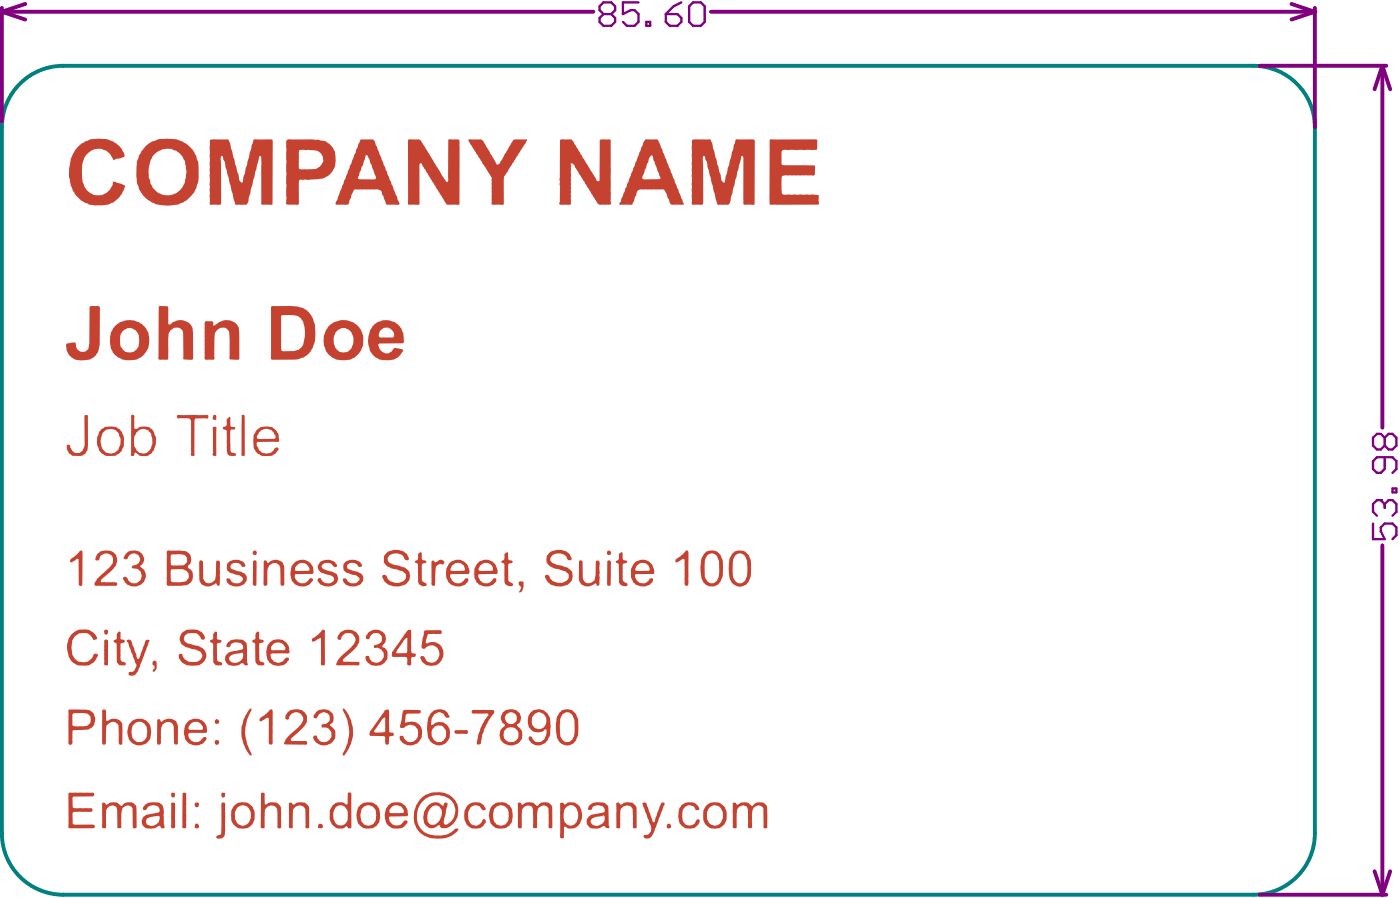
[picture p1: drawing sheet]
<svg xmlns="http://www.w3.org/2000/svg" width="304mm" height="195mm" viewBox="0 0 304 195" stroke-linecap="round" stroke-linejoin="round" font-family="sans-serif">
<path d="M285.3 27.6a13.3 13.3 0 0 0-13.3-13.3h-258.3a13.3 13.3 0 0 0-13.3 13.3v153.1a13.3 13.3 0 0 0 13.3 13.3h258.3a13.3 13.3 0 0 0 13.3-13.3v-153.1" fill="none" stroke="#008080" stroke-width=".85"/>
<g fill="none" stroke="#800080" stroke-width=".85">
<path d="M.4 2.5l5.1 1.7M.4 2.5h128.3M.4 1.7v24.6M5.5 .9l-5.1 1.6M154.2 2.5h131.1M273.2 14.3h27.6M280.2 .9l5.1 1.6M285.3 2.5l-5.1 1.7M285.3 1.7v25.9M299.9 14.3l1.7 5M299.9 14.3l-1.7 5M299.9 14.3v78.4"/>
<path d="M299.9 118.3v75.7M273.2 194h27.6M298.2 188.9l1.7 5.1M301.6 188.9l-1.7 5.1"/>
</g>
<path d="M297.9 113.5v3.4h2.5l-.8-1.7v-.8l.8-.9h1.7l.9 .9v1.7l-.9 .8M299.6 108.5h-.9l-.8 .8v1.7l.8 .8" fill="none" stroke="#800080" stroke-width=".51"/>
<circle cx="299.6" cy="108.5" r=".25" fill="#800080"/>
<g fill="none" stroke="#800080" stroke-width=".51">
<path d="M130.9 3.1l-.8-.9v-.8l.8-.9h1.7l.9 .9v.8l-.9 .9M130.9 3.1l-.8 .8v.8l.8 .9h1.7l.9-.9v-.8l-.9-.8M130.9 3.1h1.7M138.5 .5h-3.3v2.6l1.6-.9h.9l.8 .9v1.6l-.8 .9h-1.7l-.8-.9M140.2 4.7h.9v.9h-.9zM144.4 3.1h2.6l.8 .8v.8l-.8 .9h-1.7l-.9-.9zM147.8 .5l-1.7 .9-1.7 1.7M150.4 .5h1.7l.8 .9v3.3l-.8 .9h-1.7l-.9-.9v-3.3zM300.4 94.9v1.7M300.4 99.2v2.5l-.8 .8h-.9l-.8-.8v-1.7l.8-.8h3.4l.9 .8v1.7l-.9 .8M300.4 94.9l.9-.8h.8l.9 .8v1.7l-.9 .9h-.8l-.9-.9M300.4 94.9l-.8-.8h-.9l-.8 .8v1.7l.8 .9h.9l.8-.9"/>
<path d="M299.6 108.5l.8 .8M300.4 109.3v.9M300.4 109.3l.9-.8h.8l.9 .8v1.7l-.9 .8M302.1 105.9h.9v.9h-.9z"/>
</g>
<g fill="#c64230">
<path d="M14.9 171.9h5.3l.2 .1v.4l-.3 .3h-4.2l-.2 .4 .1 1.9a1.75 1.75 0 0 0 1.8 .2h2.2l.3 .4-.1 .3-.3 .2h-3.7l-.3 .3 .1 2.2 .5 .2 4.1 .1a.39 .39 0 0 1 .2 .4 .39 .39 0 0 1-.4 .3h-5.2l-.1-.1z"/>
<path d="M22.8 138.7h.3l.3 .3v5.1a.56 .56 0 0 1-.8 0v-5.2z"/>
<path d="M22.3 153.9l.6 .1 .1 2.2 .2 .1 .4-.1a2.03 2.03 0 0 1 2.7 .3l.2 .5 .1 1.4-.1 2.9-.2 .2-.5-.2-.1-4a1.42 1.42 0 0 0-1.6-.7 1.42 1.42 0 0 0-1.1 1.4v3.2l-.1 .2-.3 .1a.49 .49 0 0 1-.4-.6l-.1-6.6z"/>
<path d="M22.3 174.1h.5l.3 .4a2.05 2.05 0 0 1 3.1 .2l.2 .1a1.76 1.76 0 0 1 1.4-.8h.8l.5 .2 .5 .8v4.4l-.3 .2h-.3l-.2-.3v-4.1a1.35 1.35 0 0 0-1.7-.4 1.35 1.35 0 0 0-.7 1.6l-.1 3.1-.7 .1-.2-.2v-3.8a1.21 1.21 0 0 0-1.2-1 1.21 1.21 0 0 0-1.2 1.1v3.7l-.3 .2-.6-.2 .1-5.2z"/>
<path d="M25.7 137l.5 .1v1.5l.9 .3-.1 .3-.7 .2-.2 .5 .1 3.2 .2 .3 .9 .4v.3l-.4 .2h-1l-.5-.5-.1-4.2-.6-.3-.1-.3 .7-.4 .1-1.2z"/>
<path d="M27.5 138.8a.77 .77 0 0 1 .9 0 .77 .77 0 0 1 .3 .9l.8 2.1 .1 .7 .4 .4 .4-.7 .9-2.5a.84 .84 0 0 1 1.1-.9v.3l-.7 1.7a23.8 23.8 0 0 1-2.2 5.3 1.2 1.2 0 0 1-1.6 .2l.2-.6h.7a1.8 1.8 0 0 0 .8-1.4l-1.8-4.9-.3-.3z"/>
<path d="M33.3 143.3l.6 .1 .1 1.4-.5 .8-.1 .1-.3-.3a.72 .72 0 0 0 .2-1.1l-.2-.3z"/>
<path d="M34.2 156h.4l.3 .5h.2a1.99 1.99 0 0 1 2.3-.5 1.99 1.99 0 0 1 1.2 2v3.2l-.2 .2a.48 .48 0 0 1-.7-.3v-3.6a1.42 1.42 0 0 0-1.6-.9 1.42 1.42 0 0 0-1.2 1.4v3.2a.47 .47 0 0 1-.8 .1v-5.1z"/>
<path d="M37.2 172l.3-.1 .5 .2-.2 .8-.3 .1-.3-.2z"/>
<path d="M37.3 174.1h.6l.1 .3v5l-.5 .2-.3-.1-.1-.3v-4.7z"/>
<path d="M39.7 171.9h.6l.1 .3v7.2a.5 .5 0 0 1-.7 .1 .5 .5 0 0 1-.1-.7v-6.8z"/>
<path d="M42.4 178.6a.52 .52 0 0 1 .8 .6 .52 .52 0 0 1-.9 .3v-.5z"/>
<path d="M46.7 137l.4 .1v1.5l.8 .2 .2 .2-.2 .3-.6 .1-.2 .4v3.3l.2 .3a.93 .93 0 0 1 .9 .6l-.1 .2-.3 .1h-1l-.5-.7v-3.8l-.3-.4-.4-.2 .1-.4 .5-.2v-1z"/>
<path d="M46.8 156h.4l.3 .2v.6a.57 .57 0 0 1-.9-.1v-.5z"/>
<path d="M48.1 174.1h.6l.2 .3v5.7a1.65 1.65 0 0 1-.7 1.7h-.4a.58 .58 0 0 1-.9-.3l.3-.3a.7 .7 0 0 0 .8-.6v-6.4z"/>
<path d="M48.2 171.9l.6 .1v.7a.42 .42 0 0 1-.5 .2 .42 .42 0 0 1-.3-.5z"/>
<path d="M54.2 153.7h.4v.3a8.8 8.8 0 0 0-.1 9.3l.1 .4-.2 .1a6.6 6.6 0 0 1-2-4 4.9 4.9 0 0 1 .3-3.1l.6-1.6z"/>
<path d="M55.7 137l.5 .1 .1 1.5 .9 .3a.57 .57 0 0 1-.8 .5l-.2 .3 .1 3.5 .2 .2 .9 .4-.1 .3-.3 .2h-1l-.5-.6-.1-.3v-3.8l-.6-.4-.1-.1 .1-.3 .6-.3v-1.1z"/>
<path d="M56.4 155.8l1.5-1.2 .7-.7 .3-.1 .2 .2 .1 6.7-.1 .6-.2 .2-.4-.1-.2-.4-.1-5.3h-.5l-1.1 .7h-.2l-.1-.3z"/>
<path d="M56.7 171.9l.7 .1 .1 2.4h.4l.3-.2a1.86 1.86 0 0 1 2.8 1.6v3.6l-.3 .2h-.4l-.1-.3v-2.4a2.01 2.01 0 0 0-.6-2.1 1.6 1.6 0 0 0-1.8 .3 1.6 1.6 0 0 0-.4 1.8v2.6a.55 .55 0 0 1-.8 0v-7.5z"/>
<path d="M62.4 154.4a1.9 1.9 0 0 1 1.5-.6h.7l.9 .2 .3 .3a1.62 1.62 0 0 1 .8 1.3v1l-.6 .9-2.4 2.2a.78 .78 0 0 0-.4 1h3.3l.2 .5-.4 .3-4.5-.1-.2-.1a6 6 0 0 1 2.3-2.9l.9-.8a2.62 2.62 0 0 0 1-2.1 1.66 1.66 0 0 0-1.9-1 1.66 1.66 0 0 0-1.3 1.5l-.7-.1a1.34 1.34 0 0 1 .5-1.5z"/>
<path d="M62.8 174.1a.49 .49 0 0 1 .7 .4l.5-.1a2.11 2.11 0 0 1 2.8 .2l.3 .6v4.2l-.3 .2h-.4l-.1-.3v-3.8a1.46 1.46 0 0 0-1.9-.7 1.46 1.46 0 0 0-.9 1.7v2.9l-.4 .2-.4-.2v-5.2z"/>
<path d="M69.1 178.7h.7a.57 .57 0 0 1 .1 .9l-.9-.1z"/>
<path d="M15.6 121l.9-.6 .8-.9 .5-.1 .1 .3v7.1l-.5 .3-.3-.4-.1-5.4-.3-.1a1.82 1.82 0 0 1-1.4 .7l-.1-.5z"/>
<path d="M18.5 90l.6 .1v6.6a2.08 2.08 0 0 1-.6 1.7l-.5 .3a2.93 2.93 0 0 1-2.5-.1 1.77 1.77 0 0 1-.9-2.1h.5l.1 .3a1.54 1.54 0 0 0 1.6 1.5 1.54 1.54 0 0 0 1.5-1.5v-6.6z"/>
<path d="M15.6 137.5l.6-.5a3.1 3.1 0 0 1 2.4-.5 2.6 2.6 0 0 1 2.4 2.1l-.7 .2a2.44 2.44 0 0 0-4-.8 4.2 4.2 0 0 0 .1 5 2.39 2.39 0 0 0 4-1.1l.2-.1a.49 .49 0 0 1 .7 .3l-.1 .3a2.9 2.9 0 0 1-2.7 2l-1.4-.1a3.2 3.2 0 0 1-2.5-3.1 4 4 0 0 1 .5-3z"/>
<path d="M19.5 66.5l1.7-.1 .4 .1v8.4a3.2 3.2 0 0 1-3.2 3.2 3.2 3.2 0 0 1-4.1-3.3 1.18 1.18 0 0 1 1.1-.5l1 .1a1.74 1.74 0 0 0 .8 1.7l.1 .1a1.32 1.32 0 0 0 1.5-.2 1.72 1.72 0 0 0 .6-1.5z"/>
<path d="M17.2 31.5a6.1 6.1 0 0 1 4.5-1.4 5.2 5.2 0 0 1 3.6 1.1l1.1 1.1 .5 .8 .1 .8-2.3 .8a4.1 4.1 0 0 0-2.9-2.5 3.8 3.8 0 0 0-4 3.8v2.7a4 4 0 0 0 2.6 3.6 3.4 3.4 0 0 0 4.2-2.9l1.6 .4 .9 .5a5.3 5.3 0 0 1-5.3 4.3h-1.2a6.2 6.2 0 0 1-5.5-5.9l-.1-2.3a7.9 7.9 0 0 1 1.8-4.5z"/>
<path d="M21.2 120a2.83 2.83 0 0 1 3.2-.4l.6 .6a2.73 2.73 0 0 1-.8 3.6l-1.6 1.3a1.13 1.13 0 0 0-.7 1.1l3.3 .1 .2 .2v.4l-.3 .1h-4.1l-.5-.1v-.6l.6-.8 2-1.9a3.1 3.1 0 0 0 1.4-2.4 1.43 1.43 0 0 0-1.8-1.1 1.95 1.95 0 0 0-1.3 1.4h-.6a1.92 1.92 0 0 1 .4-1.5z"/>
<path d="M22.7 136.6l.2-.1 .5 .2v.6l-.2 .3-.5-.1-.1-.7z"/>
<path d="M27.3 120.1a2.44 2.44 0 0 1 3.1-.3l.2 .1a1.88 1.88 0 0 1 .7 1.7l-.4 .7-.4 .3-.1 .3a2.28 2.28 0 0 1 1.2 2.5 2.28 2.28 0 0 1-2.1 1.8l-1-.1a2.87 2.87 0 0 1-1.8-1.6v-.3a.56 .56 0 0 1 1 .2 1.61 1.61 0 0 0 2.5 .7 1.61 1.61 0 0 0-.1-2.6 1.41 1.41 0 0 0-1.3-.2l-.2-.2 .1-.4a1.75 1.75 0 0 0 1.7-1.5l-.4-.8a1.49 1.49 0 0 0-2.4 .8l-.5 .1-.3-.4z"/>
<path d="M34.4 66.5l.3-.1h1.6l.2 .2v3.6l.2 .2h.3a2.95 2.95 0 0 1 2.8-.9l.9 .3a2.24 2.24 0 0 1 1.2 2.3v5.7l-.4 .2-1.7-.1-.1-5.6a1.41 1.41 0 0 0-.9-1.2 1.41 1.41 0 0 0-1.4 .3 1.52 1.52 0 0 0-.9 1.5v4.9l-.1 .2h-1.9l-.2-.3z"/>
<path d="M39.8 136.9a3.3 3.3 0 0 1 4.4 .8l.2 .8-.1 .2h-.5a2.24 2.24 0 0 0-1.4-1.4h-1a1.2 1.2 0 0 0-1.3 .5 1.2 1.2 0 0 0 .1 1.4l.6 .3 1.1 .3a3.5 3.5 0 0 1 2.7 1.7 2.28 2.28 0 0 1-2.1 2.8 3.3 3.3 0 0 1-3.7-1.6v-.8l.6-.1a2.56 2.56 0 0 0 1.5 1.7h1.7l.8-.4a1.11 1.11 0 0 0 .4-1.3 2.62 2.62 0 0 0-2.2-1.1l-.5-.2a2.07 2.07 0 0 1-1.8-3.1z"/>
<path d="M38.5 90l6.7 .1-.2 .7h-2.6l-.1 .1-.1 7.8-.3 .2-.4-.1-.1-.3 .1-7.1a.72 .72 0 0 0-.7-.7h-2.3l-.1-.5z"/>
<path d="M43.4 121.5l.6 .3 .1 3.7a1.44 1.44 0 0 0 1.7 .9 1.44 1.44 0 0 0 1-1.7l.1-2.9a.46 .46 0 0 1 .7-.1v5.2l-.4 .1-.3-.5h-.2a1.95 1.95 0 0 1-2.1 .6 1.95 1.95 0 0 1-1.4-1.7v-3.5z"/>
<path d="M46.2 90.2l.5-.3 .2 .2-.1 .9h-.4l-.3-.2z"/>
<path d="M46.3 92.6l.3-.1 .4 .2-.1 6-.2 .2-.6-.2 .1-.4-.1-5.6z"/>
<path d="M44.5 69.7h1.6l.2 .3-.1 .5 .3 .1a3.8 3.8 0 0 1 4.4-.7l.2 .2a2.17 2.17 0 0 1 .8 2.1l-.1 5.7h-2v-5a1.49 1.49 0 0 0-.4-1.4l-.2-.1a1.49 1.49 0 0 0-2.1 .1l-.1 .2a1.67 1.67 0 0 0-.5 1.6l.1 4.5a2.06 2.06 0 0 1-1.7 .2h-.3l-.2-.3v-7.4z"/>
<path d="M49.7 90.4h.1l.2 .3v1.7l1 .3-.1 .4-.8 .1-.1 .3v4.3l.3 .4 .8 .2 .1 .3a1.61 1.61 0 0 1-1.8-.2l-.2-1.6v-3.5l-.8-.4v-.4a.68 .68 0 0 0 .8-.7v-.9z"/>
<path d="M49.8 121.7a2.37 2.37 0 0 1 3.5 1 .56 .56 0 0 1-.9 .1 1.3 1.3 0 0 0-1.2-.8 1.3 1.3 0 0 0-1.2 .8 1.36 1.36 0 0 0 1.3 1l.4 .1a2.4 2.4 0 0 1 1.8 1 1.85 1.85 0 0 1-1.9 2.3 2.11 2.11 0 0 1-2.5-1.4l.2-.3h.5a1.61 1.61 0 0 0 1.4 1 1.61 1.61 0 0 0 1.5-.9 1.56 1.56 0 0 0-1.6-1l-.3-.1a1.61 1.61 0 0 1-1.5-2.2z"/>
<path d="M45.7 30.3l3.5-.1 .4 .1 .4 .8 1 4.5 .8 2.4a1.4 1.4 0 0 0 .7 1.6l.2-.1 .6-3 .3-.9 1-4.1 .5-1.3 4 .1v14l-2.2 .1-.2-.1v-8.5v-1.7l-.2-.3-.2 .1-.9 3.4-1.5 6.3-.3 .7-.4 .1-2.2-.1-2.1-8-.1-1.2-.3-.5-.1-.5-.3-.3-.2 .6 .1 9.8-.4 .2h-1.8l-.3-.1v-12.2v-1.5z"/>
<path d="M52.5 90l.3-.1 .3 .2v8.6l-.3 .2-.3-.1-.1-.2z"/>
<path d="M55.1 121.6h.4l.2 .2-.1 5.1-.1 .1h-.4l-.2-.3v-5z"/>
<path d="M57.4 121.5a.7 .7 0 0 1 .7 .6 2.05 2.05 0 0 1 3.6 .8v3.5v.4l-.4 .2-.4-.2v-.3l-.1-3.4a1.39 1.39 0 0 0-1.5-1 1.39 1.39 0 0 0-1.2 1.2l-.1 3.5a.46 .46 0 0 1-.7 .1l-.1-5.2z"/>
<path d="M67.8 138.4l1.1-.7 .8-.8a.47 .47 0 0 1 .3-.3 .47 .47 0 0 1 .5 .1v7.4l-.1 .1-.6 .1-.2-.3 .1-5.5-.4-.1-.8 .5-.7 .2-.1-.4z"/>
<path d="M68.6 154.4a2.33 2.33 0 0 1 3.7 .8l.1 .5a1.21 1.21 0 0 1-.8 1.4v.1a2.48 2.48 0 0 1 1.1 3 2.57 2.57 0 0 1-2.5 1.4 2.57 2.57 0 0 1-2.3-1.7 .47 .47 0 0 1 .4-.4 .47 .47 0 0 1 .5 .1 1.57 1.57 0 0 0 1.3 1.3 1.62 1.62 0 0 0 1.9-1.6 1.62 1.62 0 0 0-2.1-1.5l-.2-.3 .2-.4a1.23 1.23 0 0 0 1.2-.4 1.3 1.3 0 0 0 .1-1.9 1.3 1.3 0 0 0-1.9 0l-.7 1h-.3l-.2-.2v-.5z"/>
<path d="M74.4 153.7a1.42 1.42 0 0 1 1.2 1.2l.3 .9a9.5 9.5 0 0 1 .7 4l-.7 1.9a4.8 4.8 0 0 1-1.4 2.1h-.1l-.1-.3a9 9 0 0 0 0-9.6z"/>
<path d="M73.9 137.1a2.77 2.77 0 0 1 3.4 0l.2 .2a2.22 2.22 0 0 1-.2 3.1l-2.4 2.1-.5 .7 .1 .3h.4h3l.1 .3-.1 .5h-4.5l-.5-.2 .5-1.1 1.8-1.7a5.4 5.4 0 0 0 1.9-2.5 1.63 1.63 0 0 0-1.5-1.6 1.63 1.63 0 0 0-1.7 1.5 .62 .62 0 0 1-.7-.4 .62 .62 0 0 1 .4-.8z"/>
<path d="M80 137.1v-.1a2.44 2.44 0 0 1 3.2 .2 1.82 1.82 0 0 1-.2 2.7l-.1 .3a1.84 1.84 0 0 1 1.1 1.1l.1 .3a2.3 2.3 0 0 1-.6 2 2.67 2.67 0 0 1-4.1-.5l-.1-.6 .1-.2 .7 .1a1.48 1.48 0 0 0 2 1.3 1.65 1.65 0 0 0 1.1-2 1.65 1.65 0 0 0-2-1.2l-.1-.3 .2-.3a1.64 1.64 0 0 0 1.6-1.1l-.1-.8a1.45 1.45 0 0 0-1.5-.7 1.45 1.45 0 0 0-1.2 1.2l-.1 .1-.6-.2a1.24 1.24 0 0 1 .6-1.3z"/>
<path d="M87.5 154.1l.3-.2 3.3 .1 .2 .1v.4a1.1 1.1 0 0 1-1.2 .2l-1.8 .1-.2 .2-.2 1.7a2.86 2.86 0 0 1 3.4 .9 2.7 2.7 0 0 1-1.4 3.9 2.16 2.16 0 0 1-3.2-1.8l.4-.2a.58 .58 0 0 1 .6 .6l.6 .7a1.54 1.54 0 0 0 2.1-.7l.3-.4v-.9a1.68 1.68 0 0 0-1.1-1.6 1.68 1.68 0 0 0-1.9 .6l-.6 .1-.3-.2z"/>
<path d="M92.2 136.7h3.4l.3 .3-.1 .3-.3 .2h-2.6l-.4 1.2a.6 .6 0 0 0 .1 .8 2.51 2.51 0 0 1 3.3 .8 2.51 2.51 0 0 1-.5 3.4l-.4 .3a2.59 2.59 0 0 1-3.8-1.3l.2-.4 .7 .2a1.64 1.64 0 0 0 1.7 1.2 1.64 1.64 0 0 0 1.5-1.5 1.77 1.77 0 0 0-1-2.1 1.77 1.77 0 0 0-2.1 .6 .52 .52 0 0 1-.8-.4l.3-1.8z"/>
<path d="M98.7 158.4l2.6-.1 .2 .3v.4l-.3 .2-2.4-.1-.2-.4z"/>
<path d="M101.6 174.5h.1a2.53 2.53 0 0 1 2.9-.1l.3 .2 .5 .8a.6 .6 0 0 1-.6 .3 .6 .6 0 0 1-.5-.5 1.57 1.57 0 0 0-1.7-.4 1.57 1.57 0 0 0-1 1.4l-.1 .8a1.79 1.79 0 0 0 2 2 2.05 2.05 0 0 0 1.3-1.4l.5 .2a.68 .68 0 0 1-.2 .9l-.3 .5-.8 .4h-1.5l-.7-.3a3.4 3.4 0 0 1-.2-4.8z"/>
<path d="M102.5 154h4.6l.1 .6-.5 .6a11.8 11.8 0 0 0-2.2 5.2l-.3 .9-.4 .2-.3-.2a12 12 0 0 1 2.5-6.3l-.2-.2-.3-.1-2.9 .1-.3-.2z"/>
<path d="M112.6 126.2a.84 .84 0 0 1 1 .1 2.12 2.12 0 0 1-.8 2.2l-.2-.2 .2-.3a.61 .61 0 0 0 0-1l-.2-.2z"/>
<path d="M112.5 174.1l.3-.1 .5 .5a2.16 2.16 0 0 1 2.8 0l.4 .3a2.24 2.24 0 0 1 2.8-.5l.4 .4 .1 .9v3.8l-.3 .2h-.3l-.2-.3v-3.9a1.33 1.33 0 0 0-1.6-.6 1.33 1.33 0 0 0-.8 1.5l-.1 3.2-.7 .1-.2-4a1.15 1.15 0 0 0-.9-.9 1.15 1.15 0 0 0-1.2 .6 1.78 1.78 0 0 0-.3 1.5v2.6l-.4 .2-.5-.3 .1-5.1z"/>
<path d="M125.7 121.6h.5l.2 .3v3.6a1.44 1.44 0 0 0 1.8 .9 1.44 1.44 0 0 0 1-1.7l.1-2.9 .1-.2h.5l.2 .7-.1 4.5-.2 .2h-.2l-.4-.5h-.1a1.98 1.98 0 0 1-2.2 .6 1.98 1.98 0 0 1-1.3-1.7z"/>
<path d="M133.8 174.1l.3-.1 .5 .5 .4-.1a2.18 2.18 0 0 1 2.7 .1l.3 .3 .1 .6v4l-.3 .2h-.3l-.2-.3v-3.9a1.45 1.45 0 0 0-1.8-.6 1.45 1.45 0 0 0-.9 1.6v3a.56 .56 0 0 1-.9 0v-5z"/>
<path d="M139.5 174.1l.3-.1 .4 .2 1.6 4.1 .2-.1 1.4-4 .7-.1a.92 .92 0 0 1-.2 1l-1.7 4.5a3.1 3.1 0 0 1-1.5 2.2 .93 .93 0 0 1-1-.3v-.4a1.48 1.48 0 0 0 1.5-.8 1.48 1.48 0 0 0-.2-1.7l-1.4-3.7z"/>
<path d="M144.9 178.6a.55 .55 0 0 1 .6 .3 .55 .55 0 0 1-.1 .7h-.3l-.4-.1v-.6z"/>
<path d="M147.9 174.5l.9-.4h1.7l.8 .5 .4 .8v.2l-.7 .1a1.53 1.53 0 0 0-1.9-1 1.53 1.53 0 0 0-1.1 1.7v.8a1.58 1.58 0 0 0 1.2 1.8 1.58 1.58 0 0 0 1.9-1.1l.4-.3 .3 .2a2 2 0 0 1-2 1.9l-1-.1a2.49 2.49 0 0 1-1.6-2.9 2.58 2.58 0 0 1 .7-2.2z"/>
<path d="M159.1 174.1h.4l.4 .4h.2a2.01 2.01 0 0 1 2.6 0l.4 .3 .2-.1 .4-.4a2 2 0 0 1 2.6 .4l.2 4.7a.55 .55 0 0 1-.8 .1l-.1-4.2a1.25 1.25 0 0 0-2.1-.2v.1a9.1 9.1 0 0 0-.4 3.9l.1 .3-.1 .2h-.7l-.1-.2v-3.9a1.2 1.2 0 0 0-1.1-.9 1.2 1.2 0 0 0-1.2 .8l-.2 1.1v3a.55 .55 0 0 1-.8 0z"/>
<path d="M69.5 121.8a2.74 2.74 0 0 1 3.2 .1l.3 .5 .1 .4-.7 .1a1.47 1.47 0 0 0-1.3-.9 1.47 1.47 0 0 0-1.4 .8 2.38 2.38 0 0 0 2.2 1.1l.2 .1a1.53 1.53 0 0 1 1.2 1.2 1.53 1.53 0 0 1-.6 1.6 2.55 2.55 0 0 1-3.7-.7l-.1-.2 .1-.4 .5-.1a1.74 1.74 0 0 0 2.9 .6l.1-.6a1.89 1.89 0 0 0-1.7-.8l-.3-.2a1.49 1.49 0 0 1-1.4-1 1.49 1.49 0 0 1 .4-1.6z"/>
<path d="M75.1 121.7a2.34 2.34 0 0 1 3.5 1l-.4 .3-.4-.1a1.42 1.42 0 0 0-2.5-.2v.5l.2 .2 .7 .2a4.4 4.4 0 0 1 2.5 1.2l.1 .3v.8a2.59 2.59 0 0 1-4.2 .4l-.2-.5v-.3l.2-.1a1.21 1.21 0 0 1 1 .8 1.53 1.53 0 0 0 2.4-.7l-.9-.8a4 4 0 0 1-2.5-1l-.1-.3a1.48 1.48 0 0 1 .6-1.7z"/>
<path d="M83.8 119.9l.4-.3a3.8 3.8 0 0 1 3.1-.1l.3 .1a1.8 1.8 0 0 1 1.1 1.7l-.3 .2a.74 .74 0 0 1-.8-.7 2.21 2.21 0 0 0-2.7-.6 1.01 1.01 0 0 0-.8 1 1.01 1.01 0 0 0 .8 1l2 .6a2.7 2.7 0 0 1 1.9 1.2 2.42 2.42 0 0 1-2.3 3.2l-1.2-.1a2.59 2.59 0 0 1-2.3-2.3l.4-.2a1.25 1.25 0 0 1 .8 1 2.35 2.35 0 0 0 3.9-.4l-.1-.7a2.46 2.46 0 0 0-1.7-1h-.3a3.2 3.2 0 0 1-2.7-1.7v-1.2z"/>
<path d="M90.9 120l.3-.3 .3 .1 .1 1.5 .7 .3 .2 .2a.58 .58 0 0 1-.8 .4 1.29 1.29 0 0 0-.2 1.3v1.8a1.23 1.23 0 0 0 1 1.2v.4a1.16 1.16 0 0 1-1.8-.6v-4l-.7-.4 .1-.3 .5-.3 .1-1z"/>
<path d="M88.7 30.2h2.1l.6 .4 4.6 7.6 .8 1.2 .2 .1 .3-.5v-8.7l2-.1 .4 .2v13.8l-.1 .2-2.8-.1-5.4-8.9-.4 .1v.4v8.3l-.3 .2-2.2-.1v-13.7z"/>
<path d="M93.7 121.6h.4l.3 .4 .2-.1a1.25 1.25 0 0 1 1.8-.2v.2l-.2 .4h-.4a1.07 1.07 0 0 0-1.3 1.1l-.1 3.4-.3 .2a.51 .51 0 0 1-.5-.7z"/>
<path d="M101.7 30.3l2.6-.1 .4 .3 2.7 4.4 .3 .7a.57 .57 0 0 0 .8-.2l2.9-5.1 2.7-.1 .3 .1-4.7 7.6a1.24 1.24 0 0 0-.4 1.2v5.1l-.3 .2h-2l-.3-.1-.1-.2v-5a.92 .92 0 0 0-.3-1.2l-4.6-7.3z"/>
<path d="M109.7 119.9l.5-.1 .1 1.5 .7 .3 .2 .2-.1 .3-.7 .1-.2 .6 .1 3.1 .9 .6 .1 .4a1.25 1.25 0 0 1-1.4 0 1.25 1.25 0 0 1-.5-1.4l.1-2.9-.1-.3-.6-.3-.1-.2 .7-.5v-1z"/>
<path d="M119.3 119.8l.1-.1a4 4 0 0 1 3.5-.1 1.88 1.88 0 0 1 1.1 1.8l-.3 .1a.78 .78 0 0 1-.8-.8l-.3-.2a2.34 2.34 0 0 0-2.8-.1 .99 .99 0 0 0-.4 1.1 .99 .99 0 0 0 .9 .8l1.5 .4a3.5 3.5 0 0 1 2.3 1.2 2.18 2.18 0 0 1-.9 2.9 4 4 0 0 1-3.4 .1 2.25 2.25 0 0 1-1.5-2.1v-.1a.75 .75 0 0 1 1.1 .8l.2 .2a2.74 2.74 0 0 0 3.7-.2l.1-.3a1.27 1.27 0 0 0-1.3-1.4l-.8-.3a3.3 3.3 0 0 1-2.7-1.7v-1.3z"/>
<path d="M121.6 30.3h2.5l5.2 8.5a.51 .51 0 0 0 .6 .5l.2-.3v-8.7a2.25 2.25 0 0 1 1.7-.1h.5l.2 .4 .1 13.5-.3 .3h-1.2a1.49 1.49 0 0 1-1.9-1l-4.4-7.1-.1-.4-.7-.5-.2 .1v8.2a.42 .42 0 0 1-.1 .7h-2l-.3-.1-.1-.2 .2-.4v-3.3l-.1-.5 .1-.4-.1-.5z"/>
<path d="M131.9 121.6h.4l.3 .5-.1 4.7-.2 .2h-.4l-.2-.3 .1-5z"/>
<path d="M134.5 120l.3-.3 .3 .1 .1 1.5 .8 .4v.4l-.7 .1a1.28 1.28 0 0 0-.2 1.3v1.8a1.23 1.23 0 0 0 1 1.2v.4a1.27 1.27 0 0 1-1.8-.6v-4l-.7-.3a.49 .49 0 0 1 .5-.6l.2-1.1z"/>
<path d="M146.7 121.2l.9-.5 1.2-1.3 .5 .1 .1 6.8-.1 .5-.2 .2-.5-.1-.1-.3v-5.2l-.2-.2h-.3l-1.1 .8-.3-.1-.1-.2z"/>
<path d="M150.3 30.3l3.5-.1 .4 .1 .3 .8 1.1 4.5 .8 2.4a1.4 1.4 0 0 0 .7 1.6l.2-.1 .6-3 .3-.9 1-4.1 .5-1.3 4 .1v14l-.2 .1-2.2-.1v-10.1l-.2-.4-.3 .4-2.3 8.9a1.24 1.24 0 0 1-.7 1.3l-2.2-.1-2.1-8-.1-1.2-.4-.5v-.5l-.3-.3-.2 .6 .1 9.8-.5 .2h-1.8l-.2-.1v-12.2v-1.5z"/>
<path d="M167.1 30.2h10l.2 .1v1.6l-.1 .6-6.1 .1a1.11 1.11 0 0 0-1.5 .3l.1 2.8 7.1 .2v2a.61 .61 0 0 1-.8 .1l-6.2 .1-.2 .4v3.4l.2 .2 .4 .1 6.2-.1 1.1 .2 .2 1.9-.2 .2h-10.3l-.2-.1v-13.9z"/>
<path d="M15 153.8l3.7 .1a2.22 2.22 0 0 1 2 2 2.22 2.22 0 0 1-1.5 2.3l-3.4 .3-.1 2.4a.55 .55 0 0 1-.4 .6l-.4-.1-.1-.4v-6.5zM15.8 154.8l-.1 2.3 .1 .3 1.8 .1a1.54 1.54 0 0 0 1.9-.7 1.54 1.54 0 0 0-.4-2l-1.1-.2h-1.7z"/>
<path d="M28.6 156.4a2.57 2.57 0 0 1 2.8-.3 2.57 2.57 0 0 1 1.4 2.6 2.57 2.57 0 0 1-2.1 2.9 2.57 2.57 0 0 1-3-2.1l-.1-.8 .2-1 .2-.6zM29.3 156.8a2.46 2.46 0 0 0 .6 4.1 1.75 1.75 0 0 0 1.8-.9l.2-1.6a1.7 1.7 0 0 0-.8-1.6 1.7 1.7 0 0 0-1.8 0z"/>
<path d="M31.6 174.4l.4-.2a4.8 4.8 0 0 1 2.6-.1l.3 .2a2.39 2.39 0 0 1 .6 2.2l.2 3-.7 .1-.5-.5a3 3 0 0 1-3 .4 1.62 1.62 0 0 1-.6-1.8 1.62 1.62 0 0 1 1.6-1.1l1.5-.3a.56 .56 0 0 0 .6-.8 1.49 1.49 0 0 0-2.2-.7l-.7 .8-.5 .1-.2-.3v-.3zM31.9 177.5a.97 .97 0 0 0-.1 1.1 .97 .97 0 0 0 .9 .5 1.62 1.62 0 0 0 1.8-2.2l-1.7 .2z"/>
<path d="M41 156.3a2.56 2.56 0 0 1 3.3 .3 2.23 2.23 0 0 1 .5 2.3h-3.5l-.4 .1a1.6 1.6 0 0 0 1 1.8 1.6 1.6 0 0 0 1.9-.6l.4-.4a.41 .41 0 0 1 .6 .4 2.61 2.61 0 0 1-3.1 1.3 2.61 2.61 0 0 1-1.8-2.8l.3-1.4zM41.4 157a.91 .91 0 0 0-.4 1.2l2.7 .1 .3-.2a1.54 1.54 0 0 0-.9-1.5 1.54 1.54 0 0 0-1.7 .4z"/>
<path d="M49.5 139.3l.3-.3a3.4 3.4 0 0 1 3.1-.1l.6 .5v.4l.1 3.4 .2 .9a.6 .6 0 0 1-1-.2h-.5a2.35 2.35 0 0 1-2.9 .2 1.58 1.58 0 0 1-.5-1.8 1.58 1.58 0 0 1 1.4-1l2.4-.6a1.08 1.08 0 0 0-1.1-1.4 1.39 1.39 0 0 0-1.8 1l-.3 .1-.4-.2zM50 142.2l-.1 .1a.93 .93 0 0 0 0 1.1 .93 .93 0 0 0 1 .4 1.68 1.68 0 0 0 1.8-2.2l-1.8 .2z"/>
<path d="M51.1 174.5l.1-.1a2.57 2.57 0 0 1 4 1.4v.2a3.1 3.1 0 0 1-.7 2.9 2.65 2.65 0 0 1-4.3-1l-.1-1.1a2.85 2.85 0 0 1 1-2.3zM51.6 175l-.2 .2a2.87 2.87 0 0 0-.1 3.1 1.55 1.55 0 0 0 1.5 .8 1.55 1.55 0 0 0 1.4-1.1 2.37 2.37 0 0 0-.5-3 1.69 1.69 0 0 0-2.1 0z"/>
<path d="M58.6 139.2a2.6 2.6 0 0 1 2.9-.3h.1a2.64 2.64 0 0 1 1.2 2.5 1.41 1.41 0 0 1-1.4 .3h-2.3l-.4 .2a1.68 1.68 0 0 0 1.3 1.8 1.68 1.68 0 0 0 2-1l.6-.1 .1 .2v.3l-.5 .7a2.5 2.5 0 0 1-2.6 .5 2.5 2.5 0 0 1-1.8-2.5 3.2 3.2 0 0 1 .8-2.6zM59.3 139.6l-.1 .2a.67 .67 0 0 0-.4 .6 .67 .67 0 0 0 .3 .6h2.7a1.21 1.21 0 0 0-.9-1.6 1.6 1.6 0 0 0-1.6 .2z"/>
<path d="M22 93a3.1 3.1 0 0 1 3.6-.1l.4 .3a3.7 3.7 0 0 1 .9 2.2v1.4l-.4 .5a2.24 2.24 0 0 1-1.7 1.6h-1.6l-.7-.4a2.47 2.47 0 0 1-1.3-1.6 3.1 3.1 0 0 1 .2-2.9zM22.9 93.3a3.4 3.4 0 0 0-.7 4l.5 .5a2.07 2.07 0 0 0 3.3-1.2 2.49 2.49 0 0 0-.1-2.1 1.92 1.92 0 0 0-3-1.2z"/>
<path d="M25 70.6a4.4 4.4 0 0 1 5.3-.6 4.4 4.4 0 0 1 2 4.8l-.3 .9a3.9 3.9 0 0 1-3.9 2.4 4.1 4.1 0 0 1-2.9-.9 3.8 3.8 0 0 1-1.3-3l.1-2zM26.9 71.6a2.51 2.51 0 0 0-.9 2.1 2.44 2.44 0 0 0 .4 1.7 2.01 2.01 0 0 0 2.3 1 2.01 2.01 0 0 0 1.5-2 2.45 2.45 0 0 0-.4-2.3 2.01 2.01 0 0 0-2.9-.5z"/>
<path d="M28.6 90l.2-.1 .4 .4-.1 2.5 .1 .2a.85 .85 0 0 0 1-.4l1.3-.1a1.72 1.72 0 0 1 1.6 .7l.7 1.5a3.9 3.9 0 0 1-.3 2.4 2.38 2.38 0 0 1-4.1 1.1h-.2l-.2 .7-.6-.1v-8.7zM29.7 93.7a3.2 3.2 0 0 0-.4 3.3l.5 .8a1.72 1.72 0 0 0 2.3 .2 2.46 2.46 0 0 0 1-1.8l-.1-1.2a2.26 2.26 0 0 0-.9-1.7 1.87 1.87 0 0 0-2.4 .4z"/>
<path d="M31.5 31.8l.8-.7 1.1-.5a4.8 4.8 0 0 1 2.6-.5l2.1 .1a6.4 6.4 0 0 1 4.9 4.8l.1 3.8-.5 2-.5 .9-.5 .7-1.8 1.5a8.8 8.8 0 0 1-6.8 0 5.9 5.9 0 0 1-3-3.6l-.2-.4-.2-1.7 .2-3.4a6 6 0 0 1 1.4-2.6zM33.8 33.2a5.5 5.5 0 0 0-1.5 4.6 5.2 5.2 0 0 0 1.7 3.8 3.9 3.9 0 0 0 6.2-2.7 6.9 6.9 0 0 0-.7-5l-.5-.7-1.1-.6a4.1 4.1 0 0 0-4.1 .6z"/>
<path d="M36.4 119.4h2.9a2.07 2.07 0 0 1 1.9 .8 1.79 1.79 0 0 1-.4 2.4l-.1 .3 .2 .3 .5 .4 .4 .5a2.07 2.07 0 0 1-.4 2.2l-.6 .5-.7 .1-3.6 .1-.3-.2v-6.7v-.5zM37.1 123.6v2.4l.2 .2h2.5a1.27 1.27 0 0 0 1.2-1.1 1.54 1.54 0 0 0-1.7-1.7l-2 .1zM37.2 120.2l-.2 .5 .1 1.7 .4 .2 2.4-.1 .7-.6v-1a1.23 1.23 0 0 0-1.5-.7z"/>
<path d="M55.9 93a4 4 0 0 1 3.2-.4 3 3 0 0 1 1.5 2.9l-.1 .3h-4.6l-.2 .4a2.15 2.15 0 0 0 1.3 2 2.15 2.15 0 0 0 2.4-.5 .66 .66 0 0 1 .4-.6 .66 .66 0 0 1 .6 .1 2.5 2.5 0 0 1-2.7 1.7 2.26 2.26 0 0 1-1.8-.6l-.2-.2a3 3 0 0 1-.7-2.4v-1.4zM56.2 93.7l-.1 .3a.83 .83 0 0 0-.3 1.1l3.8 .1a.86 .86 0 0 0-.2-1.2 1.79 1.79 0 0 0-1.6-1l-1.1 .3z"/>
<path d="M58.9 66.4h4.6l1.2 .1a3.4 3.4 0 0 1 2.1 1l.1 .1a6.2 6.2 0 0 1 1.4 2.8l.1 1.2a6.3 6.3 0 0 1-.7 4.1h-.1a4.2 4.2 0 0 1-3.1 2.2l-5.4 .1-.3-.1v-11.2zM61.1 68.4l-.1 .3v7.2l.4 .3 2.5-.1a2.41 2.41 0 0 0 2.1-2.4l.1-2.2a4.2 4.2 0 0 0-1-2.6l-.4-.3-.9-.2z"/>
<path d="M63.8 122.1a2.43 2.43 0 0 1 3-.4 2.43 2.43 0 0 1 1.1 2.7l-3.8 .1a1.37 1.37 0 0 0 .6 1.7 1.93 1.93 0 0 0 2.6-.8h.4l.2 .2a2.12 2.12 0 0 1-1.9 1.6 2.66 2.66 0 0 1-2.7-1.3 3.9 3.9 0 0 1 .2-3.4zM64.4 122.6l-.3 .4-.1 .5 .1 .3h2.9l.1-.1a1.54 1.54 0 0 0-.9-1.5 1.54 1.54 0 0 0-1.8 .4z"/>
<path d="M62.3 30.3h6.2a4.1 4.1 0 0 1 4.2 5.1 2.26 2.26 0 0 1-.7 1.9l-.5 .6a4.9 4.9 0 0 1-2.9 1l-1.6 .1-1.8-.1-.2 .2-.2 .8v4.3l-.4 .2-2.3-.1v-13.6zM65.1 32.5l-.3 .5 .1 3.6 .4 .1h2.1a2.04 2.04 0 0 0 2.1-.7 2.02 2.02 0 0 0 .4-2.5 2.02 2.02 0 0 0-2.3-.9z"/>
<path d="M72.3 174.6a1.96 1.96 0 0 1 2.2-.5l.5 .4 .4-.1 .1-2.4 .6-.1 .1 .3v7.2l-.3 .2h-.3l-.5-.5a2.15 2.15 0 0 1-3.5-1.3 3.2 3.2 0 0 1 .7-3.2zM73 174.9a2.73 2.73 0 0 0 .4 4 1.59 1.59 0 0 0 2.1-1.7l-.1-1.3a1.61 1.61 0 0 0-2.4-1z"/>
<path d="M78.2 174.5l.4-.3a2.89 2.89 0 0 1 2.7 .1 2.19 2.19 0 0 1 1.1 2l.1 1.1a2.6 2.6 0 0 1-2 2.3 2.6 2.6 0 0 1-2.8-1.1 3.9 3.9 0 0 1 .2-3.7zM78.9 175a2.86 2.86 0 0 0 .1 3.8 1.73 1.73 0 0 0 1.9-.1 1.73 1.73 0 0 0 .7-1.7v-.4a1.69 1.69 0 0 0-.8-1.7 1.69 1.69 0 0 0-1.9 .1z"/>
<path d="M83.5 154a.6 .6 0 0 1 .9 0l.1 4.7 .1 .1 .7 .1 .2 .4-.2 .2-.8 .3-.1 1.5-.4 .2-.4-.2v-1.3l-.2-.3-3.2-.2a1.97 1.97 0 0 1 .8-1.8zM83 155.8l-1.7 2.4-.2 .4 .2 .2h2l.2-.2v-3z"/>
<path d="M84.3 174.6a2.62 2.62 0 0 1 3.8 .5l.3 .5 .1 1.1-.1 .2-3.9 .2a1.61 1.61 0 0 0 1.3 1.9h.8l.6-.4a.84 .84 0 0 1 1.2-.5 2.4 2.4 0 0 1-3.2 1.5 2.58 2.58 0 0 1-1.7-3.1l.3-1.2zM85 175a.93 .93 0 0 0-.4 1.3h2.9a1.25 1.25 0 0 0-1.2-1.6h-.7z"/>
<path d="M88.5 136.7l.6-.1 .1 .3v4.5l.2 .2 .7 .1 .1 .3-.1 .4-.8 .2-.1 1.5-.3 .2-.5-.2v-1.1l-.2-.5h-2.9l-.3-.3v-.8zM88.1 138.4l-1.8 2.4-.4 .7 .1 .1h2.2l.1-.1 .1-3.1z"/>
<path d="M91.7 172.8l.6-.4 1.7-.6a4.2 4.2 0 0 1 2.9 .4 3.9 3.9 0 0 1 2.5 3.8 3.9 3.9 0 0 1-2.9 3.6h-.7l-.5-.7-.2 .1a1.77 1.77 0 0 1-3.1-.7 3.4 3.4 0 0 1 .4-2.9 2.18 2.18 0 0 1 3.7-.7l.4-.6 .6 .1-.5 2.6a2.53 2.53 0 0 0-.2 2h.2a2.97 2.97 0 0 0 2.1-2.4 3.3 3.3 0 0 0-1.3-3.2 4.7 4.7 0 0 0-5.3 .2 4.6 4.6 0 0 0-1.6 3.2 4 4 0 0 0 .8 3.1l.1 .2a4.3 4.3 0 0 0 3 1.3l1.6-.1a4.2 4.2 0 0 0 2.7-1.4h.7l.1 .2-1 1-1.2 .6a7.1 7.1 0 0 1-3.8 .2 4.4 4.4 0 0 1-3.7-3.8 5.7 5.7 0 0 1 1.7-4.9zM93.8 174.9a3.1 3.1 0 0 0-.9 3.5 1.37 1.37 0 0 0 2.3-.3 2.42 2.42 0 0 0 0-3.3l-.9-.1z"/>
<path d="M93.6 154.5a2.25 2.25 0 0 1 3.9 1.1h-.7l-.3-.3a1.41 1.41 0 0 0-1.3-.8 1.41 1.41 0 0 0-1.3 .9l-.3 .6-.1 1.2 .5-.1 .7-.4 1.4-.1a2.47 2.47 0 0 1 1.4 1.5l.1 1.6a2.43 2.43 0 0 1-2.3 1.9 2.43 2.43 0 0 1-2.4-1.6 9.2 9.2 0 0 1 .1-4.6zM94.2 157.6l-.4 .6-.2 .7 .1 .8 .5 .8a1.43 1.43 0 0 0 1.7 .3l.8-.9 .1-1.4a1.55 1.55 0 0 0-2.5-.9z"/>
<path d="M97.9 121.8a2.58 2.58 0 0 1 2.8 0 2.58 2.58 0 0 1 1.1 2.5l-.3 .2h-3.6l-.2 .1a1.75 1.75 0 0 0 1.2 1.9 1.57 1.57 0 0 0 2-1h.6a1.29 1.29 0 0 1-.9 1.4 2.75 2.75 0 0 1-3-.3l-.2-.2a3.2 3.2 0 0 1-.6-3.1l.6-1zM98.2 122.5l-.5 .9 .1 .3 2.9 .1 .2-.4-.3-.7-.3-.3a1.43 1.43 0 0 0-2.1 .1z"/>
<path d="M106.9 174.6l.1-.1a2.64 2.64 0 0 1 3.1-.1 2.64 2.64 0 0 1 1.1 2.9 2.43 2.43 0 0 1-3.3 2.3l-.8-.4a3.4 3.4 0 0 1-.3-4.5zM107.8 174.9a1.85 1.85 0 0 0-.8 1.6 2.5 2.5 0 0 0 .7 2.2 1.75 1.75 0 0 0 1.9 .1 1.75 1.75 0 0 0 .8-1.7l-.1-1a1.72 1.72 0 0 0-2.5-1.2z"/>
<path d="M109.1 154.4a2.51 2.51 0 0 1 3.4 .1h.1a1.79 1.79 0 0 1 .1 2.3l-.6 .3 .4 .6a2.07 2.07 0 0 1 .3 3.1l-.3 .3a2.74 2.74 0 0 1-3.2 .1 2.22 2.22 0 0 1 .2-3.8l.1-.2a1.89 1.89 0 0 1-.5-2.8zM109.2 159.3a1.65 1.65 0 0 0 3.3 0 1.65 1.65 0 0 0-3.3 0zM109.6 155.7a1.29 1.29 0 0 0 2.5 0 1.29 1.29 0 0 0-2.5 0z"/>
<path d="M115.1 154.5a2.51 2.51 0 0 1 2.7-.5 2.51 2.51 0 0 1 1.6 2.2v1.7a3.4 3.4 0 0 1-.4 2.1l-.3 .6a2.39 2.39 0 0 1-3.4 .5l-.1-.1a1 1 0 0 1-.4-1.2l.3-.1 .2 .1 .8 1 1.2 .1 .2-.1a2.14 2.14 0 0 0 1-2.6h-.3a2.1 2.1 0 0 1-2.3 .5 2.1 2.1 0 0 1-1.4-1.9l.1-1.5zM116 154.8a2.01 2.01 0 0 0 .2 3.1 1.75 1.75 0 0 0 2-.5 1.75 1.75 0 0 0 .1-2l-.3-.6-.8-.3h-.5z"/>
<path d="M121.7 154.2a2.32 2.32 0 0 1 2.7 0l.5 .6 .5 1a8 8 0 0 1-.4 4.6 2.23 2.23 0 0 1-2.3 1.3 2.23 2.23 0 0 1-1.9-1.8 8.4 8.4 0 0 1 .2-4.8zM122.2 154.8l-.6 .8-.1 1.5a5.5 5.5 0 0 0 .4 3.1l.5 .6a1.67 1.67 0 0 0 2.2-1.7v-2.9a1.81 1.81 0 0 0-1.8-1.8z"/>
<path d="M121.6 174.1h.6l.3 .4 .2-.1a1.86 1.86 0 0 1 2.6 .1 3.2 3.2 0 0 1-.7 5.1 1.97 1.97 0 0 1-2-.4l-.2 .2v2.2a.56 .56 0 0 1-.9 0zM123 174.9l-.6 .8-.1 1.7a1.57 1.57 0 0 0 1.5 1.6 1.57 1.57 0 0 0 1.6-1.6 2.26 2.26 0 0 0-1.4-2.8h-.3z"/>
<path d="M128 174.5l.8-.4 2-.1 .4 .1 .7 .7 .2 4.2 .2 .4-.3 .2h-.5l-.5-.5-.6 .3a2.83 2.83 0 0 1-2.1 .2 1.54 1.54 0 0 1-1-1.6 1.54 1.54 0 0 1 1.4-1.4l2.4-.5a1 1 0 0 0-.9-1.4 1.37 1.37 0 0 0-1.9 .9l-.8-.1zM128.4 177.6l-.2 .3a1.26 1.26 0 0 0 1.9 1l.6-.3a1.37 1.37 0 0 0 .4-1.7l-1.9 .3z"/>
<path d="M153.5 174.5l.1-.1a2.57 2.57 0 0 1 4 1.4 3.2 3.2 0 0 1-.9 3.4l-.7 .4h-1.6a2.53 2.53 0 0 1-1.9-2.7 2.55 2.55 0 0 1 1-2.4zM153.8 175.2a2.87 2.87 0 0 0-.1 3.1 1.61 1.61 0 0 0 2.8-.1 2.46 2.46 0 0 0-.3-3.1 1.66 1.66 0 0 0-2.4 .1z"/>
<path d="M71.2 70.8l.2-.1a4.6 4.6 0 0 1 4.7-1 4.2 4.2 0 0 1 2.7 3.6 3.7 3.7 0 0 1-.4 2.4l-.1 .3a4.2 4.2 0 0 1-2.7 2 4.1 4.1 0 0 1-3.9-.8l-.3-.2a3.9 3.9 0 0 1-1.1-2.1 5.1 5.1 0 0 1 .5-3.5zM73.2 71.7l-.1 .1a3.1 3.1 0 0 0 .5 4.5 2.3 2.3 0 0 0 3.1-2.6 2.21 2.21 0 0 0-1-2.2 2.21 2.21 0 0 0-2.5 .1z"/>
<path d="M78.2 30.3l2.6-.1 .5 .4 2 5.2 2.8 6.7 .5 1.8-2.7 .1-1.3-3.1a2.25 2.25 0 0 0-1.7-.2h-4l-.6 .9-.2 .9-.6 1.4h-2.6a.95 .95 0 0 1 .3-1l1.4-4.1zM79.3 33.7l-.6 2.2-.2 .3-.2 .7-.7 1.6 .1 .3 .3 .1 3.5-.1a1.57 1.57 0 0 0-.4-1.4l-.9-2.8-.5-.9z"/>
<path d="M81.1 70.5a3.9 3.9 0 0 1 2-1.1 3.8 3.8 0 0 1 3.6 1.4l.1 .1a5.4 5.4 0 0 1 .8 3.3l-.3 .2-5 .1-.2 .1a2 2 0 0 0 .8 1.7 1.78 1.78 0 0 0 2.6-.8l1.8 .3 .2 .2-.3 .4a3.1 3.1 0 0 1-2.9 1.7h-1.4a3.3 3.3 0 0 1-2.4-1.7 5.2 5.2 0 0 1 .6-5.9zM82.6 71.6l-.4 1a.5 .5 0 0 0 .5 .6h2a.69 .69 0 0 0 .8-.3 .69 .69 0 0 0-.1-.9l-.8-.8a1.47 1.47 0 0 0-2 .4z"/>
<path d="M104 121.8a2.53 2.53 0 0 1 2.8 0 2.53 2.53 0 0 1 1 2.7h-3.8l-.2 .2a1.69 1.69 0 0 0 2.1 1.8l.7-.5 .4-.5h.7a1.47 1.47 0 0 1-1.2 1.5 2.57 2.57 0 0 1-3.6-2.6 2.3 2.3 0 0 1 .9-2.4zM104.2 122.7l-.4 .7 .2 .3 2.8 .1a1.08 1.08 0 0 0-.6-1.6l-.8-.1a1.52 1.52 0 0 0-1.2 .6z"/>
<path d="M138 121.8a2.53 2.53 0 0 1 2.8 0 2.53 2.53 0 0 1 1.1 2.6l-4.1 .2a1.73 1.73 0 0 0 1.2 1.9 1.77 1.77 0 0 0 2-1l.4-.1 .3 .1a1.46 1.46 0 0 1-1.1 1.4 2.65 2.65 0 0 1-3-.4l-.3-.4a3.2 3.2 0 0 1-.4-2.6l.6-1.2zM138.2 122.7l-.4 .7v.3l.3 .1h2.7a1.15 1.15 0 0 0-.6-1.6l-.9-.1h-.5z"/>
<path d="M140 30.2h2.5l.3 .2 5.6 13.9-2.6 .1-.3-.1-.7-1.6-.1-.6-.7-1h-4.5a1.1 1.1 0 0 0-1.5 1.3l-.2 .3a2.73 2.73 0 0 1-.8 1.7h-2.3l-.4-.1 .4-.6 .1-.6 4.3-11.1zM141.3 33.7l-.6 .8-.1 .8-.2 .2-.2 .9-.7 1.6a.61 .61 0 0 0 0 .9h3.5l.3-.3-1.6-4-.1-.7z"/>
<path d="M153.3 119.6a2.34 2.34 0 0 1 3.3 1.4l.2 .7 .1 1.2-.1 1.9-.3 1a2 2 0 0 1-1.6 1.4 2.07 2.07 0 0 1-2-.6l-.1-.1a3.2 3.2 0 0 1-.8-2.4v-1.3a3.7 3.7 0 0 1 1.3-3.2zM153.4 120.5l-.4 .8a10.5 10.5 0 0 0-.1 3.7 1.51 1.51 0 0 0 2.4 1.1l.2-.1a2.96 2.96 0 0 0 .5-2v-2.3a1.82 1.82 0 0 0-1.4-1.7l-.6 .1z"/>
<path d="M158.9 120.1l.6-.5a2.35 2.35 0 0 1 3.3 1.7 6.8 6.8 0 0 1-.5 5 2.33 2.33 0 0 1-2.7 .7 2.33 2.33 0 0 1-1.4-2.3l-.1-1.2 .1-2.2zM159.6 120.4l-.4 .6-.2 .8a9 9 0 0 0 .1 3.5 1.42 1.42 0 0 0 1.2 1.2 1.42 1.42 0 0 0 1.5-.9l.1-.4a8 8 0 0 0-.1-4.2 1.35 1.35 0 0 0-2.2-.6z"/>
<circle cx="42.7" cy="174.5" r=".53"/>
<circle cx="47" cy="161" r=".53"/>
<circle cx="55.2" cy="119.9" r=".46"/>
<circle cx="132.1" cy="119.9" r=".47"/>
</g>
</svg>
